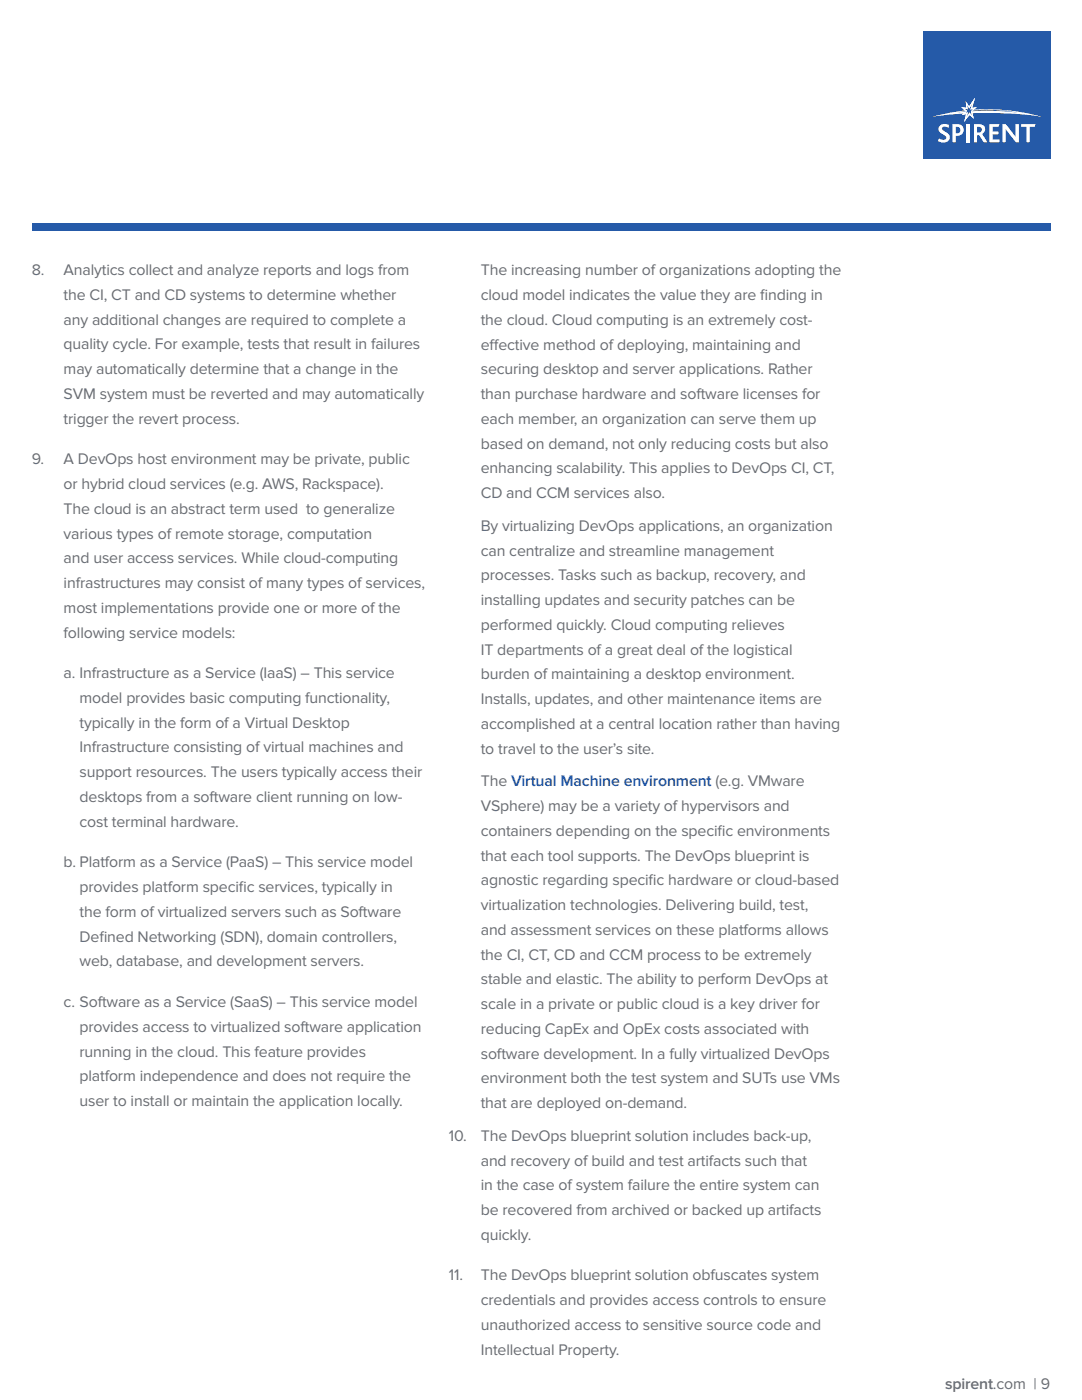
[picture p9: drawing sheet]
<svg xmlns="http://www.w3.org/2000/svg" width="216mm" height="279mm" viewBox="0 0 216 279" stroke-linecap="round" stroke-linejoin="round" font-family="sans-serif">
<defs><g id="words">
<g font-size="3.2" fill="#696c71">
<text x="6.4" y="54.9">8.</text>
<text x="12.7" y="54.9">Analytics collect and analyze reports and logs from</text>
<text x="12.7" y="59.8">the CI, CT and CD systems to determine whether</text>
<text x="95.9" y="54.9">The increasing number of organizations adopting the</text>
<text x="95.9" y="59.9">cloud model indicates the value they are f</text>
<text x="151.7" y="59.9">inding in</text>
<text x="12.7" y="64.8">any additional changes are required to complete a</text>
<text x="95.9" y="64.8">the cloud. Cloud computing is an extremely cost-</text>
<text x="12.7" y="69.7">quality cycle. For example, tests that result in failures</text>
<text x="95.9" y="69.8">ef</text>
<text x="97.7" y="69.8">fective method of deploying, maintaining and</text>
<text x="12.7" y="74.7">may automatically determine that a change in the</text>
<text x="95.9" y="74.7">securing desktop and server applications. Rather</text>
<text x="12.7" y="79.6">SVM system must be reverted and may automatically</text>
<text x="95.9" y="79.6">than purchase hardware and software licenses for</text>
<text x="12.7" y="84.5">trigger the revert process.</text>
<text x="95.9" y="84.6">each member, an organization can serve them up</text>
<text x="95.9" y="89.5">based on demand, not only reducing costs but also</text>
<text x="6.4" y="92.7">9.</text>
<text x="12.7" y="92.7">A DevOps host environment may be private, public</text>
<text x="95.9" y="94.5">enhancing scalability. This applies to DevOps CI, CT,</text>
<text x="12.7" y="97.6">or hybrid cloud services (e.g. AWS, Rackspace).</text>
<text x="95.9" y="99.4">CD and CCM services also.</text>
<text x="12.7" y="102.5">The cloud is an abstract term used to generalize</text>
<text x="12.7" y="107.5">various types of remote storage, computation</text>
<text x="95.9" y="105.9">By virtualizing DevOps applications, an organization</text>
<text x="12.7" y="112.4">and user access services. While cloud-computing</text>
<text x="95.9" y="110.9">can centralize and streamline management</text>
<text x="12.7" y="117.4">infrastructures may consist of many types of services,</text>
<text x="95.9" y="115.8">processes. Tasks such as backup, recovery, and</text>
<text x="12.7" y="122.3">most implementations provide one or more of the</text>
<text x="95.9" y="120.8">installing updates and security patches can be</text>
<text x="95.9" y="125.7">performed quickly. Cloud computing relieves</text>
<text x="12.7" y="127.2">following service models:</text>
<text x="95.9" y="130.6">IT departments of a great deal of the logistical</text>
<text x="12.7" y="135.4">a. Infrastructure as a Service (IaaS) – This service</text>
<text x="95.9" y="135.6">burden of maintaining a desktop environment.</text>
<text x="15.9" y="140.3">model provides basic computing functionality,</text>
<text x="95.9" y="140.5">Installs, updates, and other maintenance items are</text>
<text x="15.9" y="145.2">typically in the form of a Virtual Desktop</text>
<text x="95.9" y="145.5">accomplished at a central location rather than having</text>
<text x="15.9" y="150.2">Infrastructure consisting of virtual machines and</text>
<text x="15.9" y="155.1">support resources. The users typically access their</text>
<text x="95.9" y="150.4">to travel to the user’s site.</text>
<text x="15.9" y="160.1">desktops from a software client running on low-</text>
<text x="95.9" y="156.9">The Virtual Machine environment (e.g. VMware</text>
<text x="95.9" y="161.9">VSphere) may be a variety of hypervisors and</text>
<text x="15.9" y="165">cost terminal hardware.</text>
<text x="95.9" y="166.8">containers depending on the specif</text>
<text x="143.2" y="166.8">ic environments</text>
<text x="12.7" y="173.1">b. Platform as a Service (PaaS) – This service model</text>
<text x="95.9" y="171.7">that each tool supports. The DevOps blueprint is</text>
<text x="15.9" y="178">provides platform specif</text>
<text x="47.7" y="178">ic services, typically in</text>
<text x="95.9" y="176.7">agnostic regarding specif</text>
<text x="129.4" y="176.7">ic hardware or cloud-based</text>
<text x="15.9" y="183">the form of virtualized servers such as Software</text>
<text x="95.9" y="181.6">virtualization technologies. Delivering build, test,</text>
<text x="15.9" y="187.9">Def</text>
<text x="19.8" y="187.9">ined Networking (SDN), domain controllers,</text>
<text x="95.9" y="186.6">and assessment services on these platforms allows</text>
<text x="95.9" y="191.5">the CI, CT, CD and CCM process to be extremely</text>
<text x="15.9" y="192.9">web, database, and development servers.</text>
<text x="95.9" y="196.4">stable and elastic. The ability to perform DevOps at</text>
<text x="12.7" y="201">c. Software as a Service (SaaS) – This service model</text>
<text x="95.9" y="201.4">scale in a private or public cloud is a key driver for</text>
<text x="15.9" y="205.9">provides access to virtualized software application</text>
<text x="95.9" y="206.3">reducing CapEx and OpEx costs associated with</text>
<text x="15.9" y="210.9">running in the cloud. This feature provides</text>
<text x="15.9" y="215.8">platform independence and does not require the</text>
<text x="95.9" y="211.3">software development. In a fully virtualized DevOps</text>
<text x="15.9" y="220.7">user to install or maintain the application locally.</text>
<text x="95.9" y="216.2">environment both the test system and SUTs use VMs</text>
<text x="95.9" y="221.1">that are deployed on-demand.</text>
<text x="89.6" y="227.7">10.</text>
<text x="95.9" y="227.7">The DevOps blueprint solution includes back-up,</text>
<text x="95.9" y="232.6">and recovery of build and test artifacts such that</text>
<text x="95.9" y="237.6">in the case of system failure the entire system can</text>
<text x="95.9" y="242.5">be recovered from archived or backed up artifacts</text>
<text x="95.9" y="247.4">quickly.</text>
<text x="89.6" y="255.5">11.</text>
<text x="95.9" y="255.5">The DevOps blueprint solution obfuscates system</text>
<text x="95.9" y="260.5">credentials and provides access controls to ensure</text>
<text x="95.9" y="265.4">unauthorized access to sensitive source code and</text>
<text x="95.9" y="270.4">Intellectual Property.</text>
<text x="188.6" y="277.1">spirent.com | 9</text>
</g>
</g></defs>
<path d="M184.1 6.4h25.4v25.4h-25.4z" fill="#255aa8"/>
<g fill="#fff">
<path d="M192.7 20.2l.7 1 1.2-1.8-.6 2.1 .9-.2-.7 .8h-.4l.5-.4-.7 .2 .4-1.3-.6 1.1-.5-.8 .2 .9-.7-.1 .6 .5h-.3l-.9-.9 1 .2z" fill-rule="evenodd"/>
<path d="M192.6 22.3h.3l-.4 .3 .7-.2-.4 1 .7-.9 .5 .6-.3-.9h.3l.3 1.5-.8-.8-1.1 1.5 .4-1.6-1 .2z" fill-rule="evenodd"/>
<path d="M187.5 25.1a1.65 1.65 0 0 1 1.8-.2v.6l-.5-.2a.58 .58 0 0 0-.8 .3l.4 .5a1.44 1.44 0 0 1 1.1 1.7 1.64 1.64 0 0 1-2.4 .3l.3-.5 .2 .2a.83 .83 0 0 0 1.2-.3 1.53 1.53 0 0 0-1-.9 1 1 0 0 1-.3-1.5z" fill-rule="evenodd"/>
<path d="M190.7 25.3a.68 .68 0 0 1 .9 .7 .68 .68 0 0 1-.9 .6zM190.1 24.8v3.6h.6v-1.3a1.21 1.21 0 0 0 1.6-1 1.21 1.21 0 0 0-1.3-1.3z" fill-rule="evenodd"/>
<path d="M192.9 24.8h.6v3.6h-.6z" fill-rule="evenodd"/>
<path d="M195 25.3a.64 .64 0 0 1 .9 .6 .64 .64 0 0 1-.9 .6zM194.3 24.8v3.6h.7v-1.4l.5 .1 .7 1.3h.8l-1.1-1.7a1.04 1.04 0 0 0 .6-1.2 1.04 1.04 0 0 0-1.2-.7z" fill-rule="evenodd"/>
<path d="M197.4 24.8h2l-.2 .5h-1.1v1h1.1v.5h-1.1v1h1.3v.6h-2z" fill-rule="evenodd"/>
<path d="M200 24.8h.7l1.9 2.5v-2.5h.7v3.6h-.6l-2-2.6v2.6h-.7z" fill-rule="evenodd"/>
<path d="M203.7 24.8h2.9l-.1 .5h-1v3.1h-.7v-3.1h-1.1z" fill-rule="evenodd"/>
<path d="M193.8 22.1l.2-.2a40.3 40.3 0 0 1 14.2 1.5 72.9 72.9 0 0 0-14.4-.8l-.1-.4 2.6-.1h2.9l3.8 .4a33.5 33.5 0 0 0-9.2-.4z" fill-rule="evenodd"/>
<path d="M185.8 23.4l3.3-.8 2.7-.5 1-.1 .2 .2-2 .2 1.9-.1-.4 .3 .7-.2-.1 .2-4.3 .3z" fill-rule="evenodd"/>
<path d="M193.5 22.5l.1 .1h-.2z" fill-rule="evenodd"/>
<path d="M192.7 20.2l.7 1 1.2-1.8-.6 2.1 .9-.2-.7 .8h-.4l.5-.4-.7 .2 .4-1.3-.6 1.1-.5-.8 .2 .9-.7-.1 .6 .5h-.3l-.9-.9 1 .2z" fill-rule="evenodd"/>
<path d="M192.6 22.3h.3l-.4 .3 .7-.2-.4 1 .7-.9 .5 .6-.3-.9h.3l.3 1.5-.8-.8-1.1 1.5 .4-1.6-1 .2z" fill-rule="evenodd"/>
</g>
<path d="M6.3 44.4h203.2v1.6h-203.2z" fill="#255aa8"/>
<use href="#words"/>
</svg>
